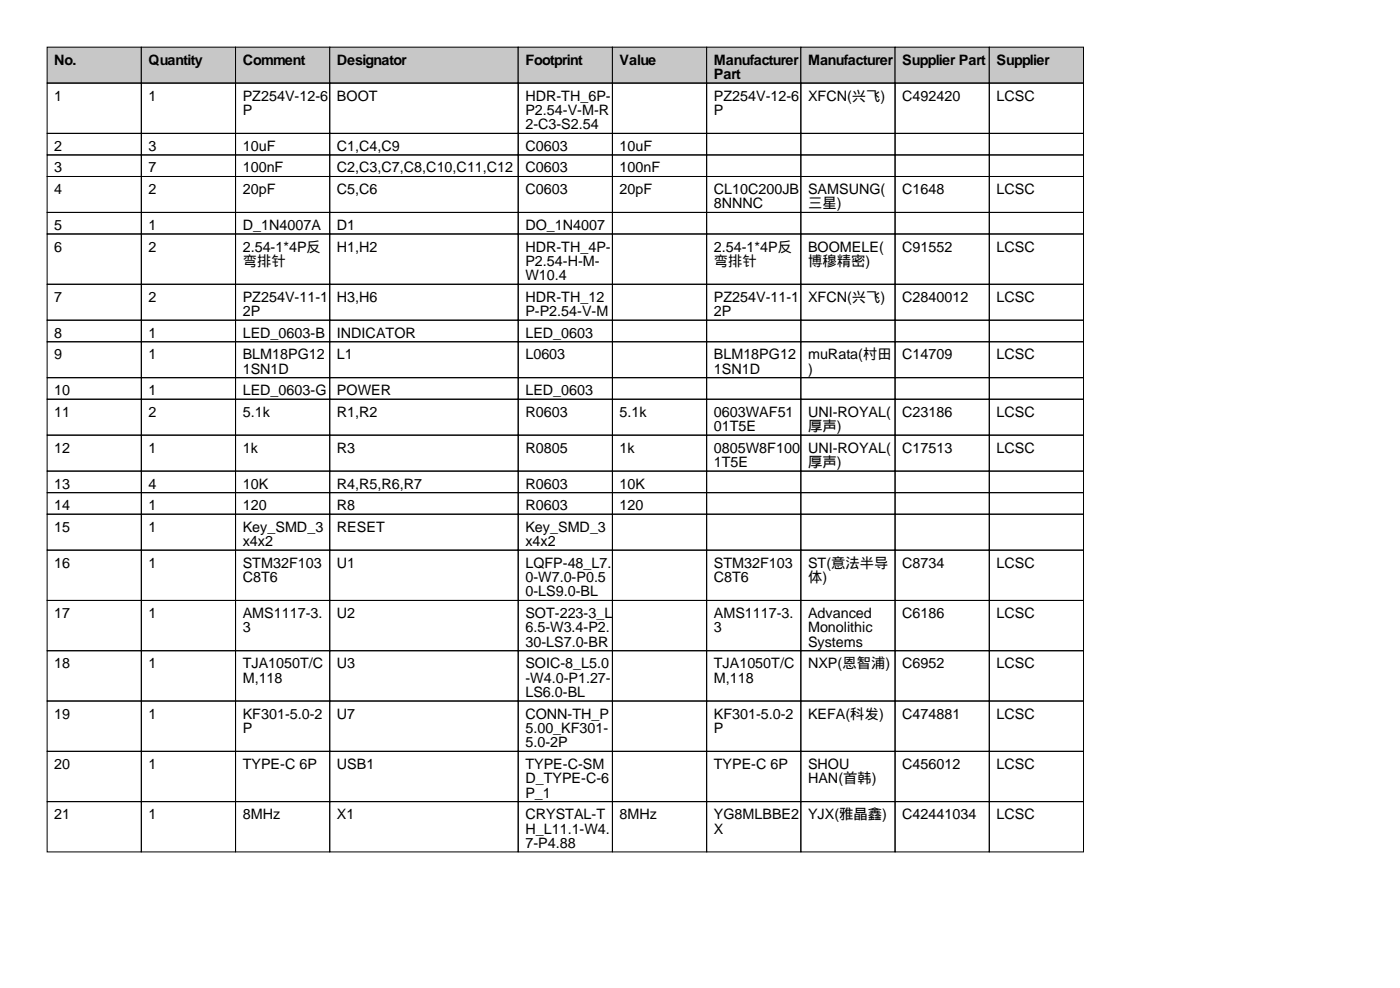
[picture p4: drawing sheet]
<svg xmlns="http://www.w3.org/2000/svg" width="297mm" height="210mm" viewBox="0 0 297 210" stroke-linecap="round" stroke-linejoin="round" font-family="sans-serif">
<defs><g id="words">
<g font-size="3">
<text x="11.5" y="13.7">No.</text>
<text x="31.5" y="13.7">Quantity</text>
<text x="51.5" y="13.7">Comment</text>
<text x="71.5" y="13.7">Designator</text>
<text x="111.5" y="13.7">Footprint</text>
<text x="131.5" y="13.7">Value</text>
<text x="151.5" y="13.7">Manufacturer</text>
<text x="151.5" y="16.8">Part</text>
<text x="171.5" y="13.7">Manufacturer</text>
<text x="191.5" y="13.7">Supplier Part</text>
<text x="211.5" y="13.7">Supplier</text>
<text x="11.5" y="21.3">1</text>
<text x="31.5" y="21.3">1</text>
<text x="51.5" y="21.3">PZ254V-12-6</text>
<text x="71.5" y="21.3">BOOT</text>
<text x="111.5" y="21.3">HDR-TH_6P-</text>
<text x="151.5" y="21.3">PZ254V-12-6</text>
<text x="171.5" y="21.3">XFCN(兴飞)</text>
<text x="191.5" y="21.3">C492420</text>
<text x="211.5" y="21.3">LCSC</text>
<text x="51.5" y="24.4">P</text>
<text x="111.5" y="24.4">P2.54-V-M-R</text>
<text x="111.5" y="27.4">2-C3-S2.54</text>
<text x="151.5" y="24.4">P</text>
<text x="11.5" y="32">2</text>
<text x="31.5" y="32">3</text>
<text x="51.5" y="32">10uF</text>
<text x="71.5" y="32">C1,C4,C9</text>
<text x="111.5" y="32">C0603</text>
<text x="131.5" y="32">10uF</text>
<text x="11.5" y="36.6">3</text>
<text x="11.5" y="41.2">4</text>
<text x="31.5" y="36.6">7</text>
<text x="31.5" y="41.2">2</text>
<text x="51.5" y="36.6">100nF</text>
<text x="51.5" y="41.2">20pF</text>
<text x="71.5" y="36.6">C2,C3,C7,C8,C10,C11,C12</text>
<text x="71.5" y="41.2">C5,C6</text>
<text x="111.5" y="36.6">C0603</text>
<text x="111.5" y="41.2">C0603</text>
<text x="131.5" y="36.6">100nF</text>
<text x="131.5" y="41.2">20pF</text>
<text x="151.5" y="41.2">CL10C200JB</text>
<text x="171.5" y="41.2">SAMSUNG(</text>
<text x="191.5" y="41.2">C1648</text>
<text x="211.5" y="41.2">LCSC</text>
<text x="151.5" y="44.2">8NNNC</text>
<text x="171.5" y="44.2">三星)</text>
<text x="11.5" y="48.8">5</text>
<text x="11.5" y="53.3">6</text>
<text x="31.5" y="48.8">1</text>
<text x="31.5" y="53.3">2</text>
<text x="51.5" y="48.8">D_1N4007A</text>
<text x="51.5" y="53.3">2.54-1*4P反</text>
<text x="71.5" y="48.8">D1</text>
<text x="71.5" y="53.3">H1,H2</text>
<text x="111.5" y="48.8">DO_1N4007</text>
<text x="111.5" y="53.3">HDR-TH_4P-</text>
<text x="151.5" y="53.3">2.54-1*4P反</text>
<text x="171.5" y="53.3">BOOMELE(</text>
<text x="191.5" y="53.3">C91552</text>
<text x="211.5" y="53.3">LCSC</text>
<text x="51.5" y="56.4">弯排针</text>
<text x="111.5" y="56.4">P2.54-H-M-</text>
<text x="111.5" y="59.4">W10.4</text>
<text x="151.5" y="56.4">弯排针</text>
<text x="171.5" y="56.4">博穆精密)</text>
<text x="11.5" y="64">7</text>
<text x="31.5" y="64">2</text>
<text x="51.5" y="64">PZ254V-11-1</text>
<text x="71.5" y="64">H3,H6</text>
<text x="111.5" y="64">HDR-TH_12</text>
<text x="151.5" y="64">PZ254V-11-1</text>
<text x="171.5" y="64">XFCN(兴飞)</text>
<text x="191.5" y="64">C2840012</text>
<text x="211.5" y="64">LCSC</text>
<text x="11.5" y="71.6">8</text>
<text x="31.5" y="71.6">1</text>
<text x="51.5" y="67.1">2P</text>
<text x="51.5" y="71.6">LED_0603-B</text>
<text x="71.5" y="71.6">INDICATOR</text>
<text x="111.5" y="67.1">P-P2.54-V-M</text>
<text x="111.5" y="71.6">LED_0603</text>
<text x="151.5" y="67.1">2P</text>
<text x="11.5" y="76.2">9</text>
<text x="31.5" y="76.2">1</text>
<text x="51.5" y="76.2">BLM18PG12</text>
<text x="71.5" y="76.2">L1</text>
<text x="111.5" y="76.2">L0603</text>
<text x="151.5" y="76.2">BLM18PG12</text>
<text x="171.5" y="76.2">muRata(村田</text>
<text x="191.5" y="76.2">C14709</text>
<text x="211.5" y="76.2">LCSC</text>
<text x="11.5" y="83.8">10</text>
<text x="31.5" y="83.8">1</text>
<text x="51.5" y="79.3">1SN1D</text>
<text x="51.5" y="83.8">LED_0603-G</text>
<text x="71.5" y="83.8">POWER</text>
<text x="111.5" y="83.8">LED_0603</text>
<text x="151.5" y="79.3">1SN1D</text>
<text x="171.5" y="79.3">)</text>
<text x="11.5" y="88.4">11</text>
<text x="31.5" y="88.4">2</text>
<text x="51.5" y="88.4">5.1k</text>
<text x="71.5" y="88.4">R1,R2</text>
<text x="111.5" y="88.4">R0603</text>
<text x="131.5" y="88.4">5.1k</text>
<text x="151.5" y="88.4">0603WAF51</text>
<text x="171.5" y="88.4">UNI-ROYAL(</text>
<text x="191.5" y="88.4">C23186</text>
<text x="211.5" y="88.4">LCSC</text>
<text x="151.5" y="91.4">01T5E</text>
<text x="171.5" y="91.4">厚声)</text>
<text x="11.5" y="96">12</text>
<text x="31.5" y="96">1</text>
<text x="51.5" y="96">1k</text>
<text x="71.5" y="96">R3</text>
<text x="111.5" y="96">R0805</text>
<text x="131.5" y="96">1k</text>
<text x="151.5" y="96">0805W8F100</text>
<text x="151.5" y="99.1">1T5E</text>
<text x="171.5" y="96">UNI-ROYAL(</text>
<text x="171.5" y="99.1">厚声)</text>
<text x="191.5" y="96">C17513</text>
<text x="211.5" y="96">LCSC</text>
<text x="11.5" y="103.6">13</text>
<text x="31.5" y="103.6">4</text>
<text x="51.5" y="103.6">10K</text>
<text x="71.5" y="103.6">R4,R5,R6,R7</text>
<text x="111.5" y="103.6">R0603</text>
<text x="131.5" y="103.6">10K</text>
<text x="11.5" y="108.2">14</text>
<text x="11.5" y="112.8">15</text>
<text x="31.5" y="108.2">1</text>
<text x="31.5" y="112.8">1</text>
<text x="51.5" y="108.2">120</text>
<text x="51.5" y="112.8">Key_SMD_3</text>
<text x="71.5" y="108.2">R8</text>
<text x="71.5" y="112.8">RESET</text>
<text x="111.5" y="108.2">R0603</text>
<text x="111.5" y="112.8">Key_SMD_3</text>
<text x="131.5" y="108.2">120</text>
<text x="51.5" y="115.8">x4x2</text>
<text x="111.5" y="115.8">x4x2</text>
<text x="11.5" y="120.4">16</text>
<text x="31.5" y="120.4">1</text>
<text x="51.5" y="120.4">STM32F103</text>
<text x="51.5" y="123.4">C8T6</text>
<text x="71.5" y="120.4">U1</text>
<text x="111.5" y="120.4">LQFP-48_L7.</text>
<text x="111.5" y="123.4">0-W7.0-P0.5</text>
<text x="151.5" y="120.4">STM32F103</text>
<text x="151.5" y="123.4">C8T6</text>
<text x="171.5" y="120.4">ST(意法半导</text>
<text x="171.5" y="123.4">体)</text>
<text x="191.5" y="120.4">C8734</text>
<text x="211.5" y="120.4">LCSC</text>
<text x="11.5" y="131.1">17</text>
<text x="31.5" y="131.1">1</text>
<text x="51.5" y="131.1">AMS1117-3.</text>
<text x="71.5" y="131.1">U2</text>
<text x="111.5" y="126.5">0-LS9.0-BL</text>
<text x="111.5" y="131.1">SOT-223-3_L</text>
<text x="151.5" y="131.1">AMS1117-3.</text>
<text x="171.5" y="131.1">Advanced</text>
<text x="191.5" y="131.1">C6186</text>
<text x="211.5" y="131.1">LCSC</text>
<text x="51.5" y="134.1">3</text>
<text x="111.5" y="134.1">6.5-W3.4-P2.</text>
<text x="111.5" y="137.2">30-LS7.0-BR</text>
<text x="151.5" y="134.1">3</text>
<text x="171.5" y="134.1">Monolithic</text>
<text x="171.5" y="137.2">Systems</text>
<text x="11.5" y="141.7">18</text>
<text x="31.5" y="141.7">1</text>
<text x="51.5" y="141.7">TJA1050T/C</text>
<text x="71.5" y="141.7">U3</text>
<text x="111.5" y="141.7">SOIC-8_L5.0</text>
<text x="151.5" y="141.7">TJA1050T/C</text>
<text x="171.5" y="141.7">NXP(恩智浦)</text>
<text x="191.5" y="141.7">C6952</text>
<text x="211.5" y="141.7">LCSC</text>
<text x="51.5" y="144.8">M,118</text>
<text x="111.5" y="144.8">-W4.0-P1.27-</text>
<text x="111.5" y="147.8">LS6.0-BL</text>
<text x="151.5" y="144.8">M,118</text>
<text x="11.5" y="152.4">19</text>
<text x="31.5" y="152.4">1</text>
<text x="51.5" y="152.4">KF301-5.0-2</text>
<text x="51.5" y="155.5">P</text>
<text x="71.5" y="152.4">U7</text>
<text x="111.5" y="152.4">CONN-TH_P</text>
<text x="111.5" y="155.5">5.00_KF301-</text>
<text x="151.5" y="152.4">KF301-5.0-2</text>
<text x="151.5" y="155.5">P</text>
<text x="171.5" y="152.4">KEFA(科发)</text>
<text x="191.5" y="152.4">C474881</text>
<text x="211.5" y="152.4">LCSC</text>
<text x="111.5" y="158.5">5.0-2P</text>
<text x="11.5" y="163.1">20</text>
<text x="31.5" y="163.1">1</text>
<text x="51.5" y="163.1">TYPE-C 6P</text>
<text x="71.5" y="163.1">USB1</text>
<text x="111.5" y="163.1">TYPE-C-SM</text>
<text x="111.5" y="166.1">D_TYPE-C-6</text>
<text x="151.5" y="163.1">TYPE-C 6P</text>
<text x="171.5" y="163.1">SHOU</text>
<text x="171.5" y="166.1">HAN(首韩)</text>
<text x="191.5" y="163.1">C456012</text>
<text x="211.5" y="163.1">LCSC</text>
<text x="11.5" y="173.7">21</text>
<text x="31.5" y="173.7">1</text>
<text x="51.5" y="173.7">8MHz</text>
<text x="71.5" y="173.7">X1</text>
<text x="111.5" y="169.2">P_1</text>
<text x="111.5" y="173.7">CRYSTAL-T</text>
<text x="131.5" y="173.7">8MHz</text>
<text x="151.5" y="173.7">YG8MLBBE2</text>
<text x="171.5" y="173.7">YJX(雅晶鑫)</text>
<text x="191.5" y="173.7">C42441034</text>
<text x="211.5" y="173.7">LCSC</text>
<text x="111.5" y="176.8">H_L11.1-W4.</text>
<text x="111.5" y="179.8">7-P4.88</text>
<text x="151.5" y="176.8">X</text>
</g>
</g></defs>
<g fill="#c7c7c7" stroke="#000" stroke-width=".21">
<path d="M10 10h20v7.6h-20z"/>
<path d="M30 10h20v7.6h-20z"/>
<path d="M50 10h20v7.6h-20z"/>
<path d="M70 10h40v7.6h-40z"/>
<path d="M110 10h20v7.6h-20z"/>
<path d="M130 10h20v7.6h-20z"/>
<path d="M150 10h20v7.6h-20z"/>
<path d="M170 10h20v7.6h-20z"/>
<path d="M190 10h20v7.6h-20z"/>
<path d="M210 10h20v7.6h-20z"/>
</g>
<g fill="none" stroke="#000" stroke-width=".21">
<path d="M10 17.6h20v10.7h-20zM30 17.6h20v10.7h-20zM50 17.6h20v10.7h-20zM70 17.6h40v10.7h-40zM110 17.6h20v10.7h-20zM130 17.6h20v10.7h-20zM150 17.6h20v10.7h-20zM170 17.6h20v10.7h-20zM190 17.6h20v10.7h-20zM210 17.6h20v10.7h-20zM10 28.3h20v4.6h-20zM10 32.9h20v4.5h-20z"/>
<path d="M10 37.4h20v7.7h-20zM30 28.3h20v4.6h-20zM30 32.9h20v4.5h-20zM30 37.4h20v7.7h-20zM50 28.3h20v4.6h-20zM50 32.9h20v4.5h-20zM50 37.4h20v7.7h-20zM70 28.3h40v4.6h-40zM70 32.9h40v4.5h-40zM70 37.4h40v7.7h-40zM110 28.3h20v4.6h-20zM110 32.9h20v4.5h-20z"/>
<path d="M110 37.4h20v7.7h-20zM130 28.3h20v4.6h-20zM130 32.9h20v4.5h-20zM130 37.4h20v7.7h-20zM150 28.3h20v4.6h-20zM150 32.9h20v4.5h-20zM150 37.4h20v7.7h-20zM170 28.3h20v4.6h-20zM170 32.9h20v4.5h-20zM170 37.4h20v7.7h-20zM190 28.3h20v4.6h-20zM190 32.9h20v4.5h-20z"/>
<path d="M190 37.4h20v7.7h-20zM210 28.3h20v4.6h-20zM210 32.9h20v4.5h-20zM210 37.4h20v7.7h-20zM10 45.1h20v4.5h-20zM10 49.6h20v10.7h-20zM30 45.1h20v4.5h-20zM30 49.6h20v10.7h-20zM50 45.1h20v4.5h-20zM50 49.6h20v10.7h-20zM70 45.1h40v4.5h-40zM70 49.6h40v10.7h-40z"/>
<path d="M110 45.1h20v4.5h-20zM110 49.6h20v10.7h-20zM130 45.1h20v4.5h-20zM130 49.6h20v10.7h-20zM150 45.1h20v4.5h-20zM150 49.6h20v10.7h-20zM170 45.1h20v4.5h-20zM170 49.6h20v10.7h-20zM190 45.1h20v4.5h-20zM190 49.6h20v10.7h-20zM210 45.1h20v4.5h-20zM210 49.6h20v10.7h-20z"/>
<path d="M10 60.3h20v7.6h-20zM10 67.9h20v4.6h-20zM10 72.5h20v7.6h-20zM30 60.3h20v7.6h-20zM30 67.9h20v4.6h-20zM30 72.5h20v7.6h-20zM50 60.3h20v7.6h-20zM50 67.9h20v4.6h-20zM50 72.5h20v7.6h-20zM70 60.3h40v7.6h-40zM70 67.9h40v4.6h-40zM70 72.5h40v7.6h-40z"/>
<path d="M110 60.3h20v7.6h-20zM110 67.9h20v4.6h-20zM110 72.5h20v7.6h-20zM130 60.3h20v7.6h-20zM130 67.9h20v4.6h-20zM130 72.5h20v7.6h-20zM150 60.3h20v7.6h-20zM150 67.9h20v4.6h-20zM150 72.5h20v7.6h-20zM170 60.3h20v7.6h-20zM170 67.9h20v4.6h-20zM170 72.5h20v7.6h-20z"/>
<path d="M190 60.3h20v7.6h-20zM190 67.9h20v4.6h-20zM190 72.5h20v7.6h-20zM210 60.3h20v7.6h-20zM210 67.9h20v4.6h-20zM210 72.5h20v7.6h-20zM10 80.1h20v4.6h-20zM10 84.7h20v7.6h-20zM10 92.3h20v7.6h-20zM10 99.9h20v4.6h-20zM30 80.1h20v4.6h-20zM30 84.7h20v7.6h-20z"/>
<path d="M30 92.3h20v7.6h-20zM30 99.9h20v4.6h-20zM50 80.1h20v4.6h-20zM50 84.7h20v7.6h-20zM50 92.3h20v7.6h-20zM50 99.9h20v4.6h-20zM70 80.1h40v4.6h-40zM70 84.7h40v7.6h-40zM70 92.3h40v7.6h-40zM70 99.9h40v4.6h-40zM110 80.1h20v4.6h-20zM110 84.7h20v7.6h-20z"/>
<path d="M110 92.3h20v7.6h-20zM110 99.9h20v4.6h-20zM130 80.1h20v4.6h-20zM130 84.7h20v7.6h-20zM130 92.3h20v7.6h-20zM130 99.9h20v4.6h-20zM150 80.1h20v4.6h-20zM150 84.7h20v7.6h-20zM150 92.3h20v7.6h-20zM150 99.9h20v4.6h-20zM170 80.1h20v4.6h-20zM170 84.7h20v7.6h-20z"/>
<path d="M170 92.3h20v7.6h-20zM170 99.9h20v4.6h-20zM190 80.1h20v4.6h-20zM190 84.7h20v7.6h-20zM190 92.3h20v7.6h-20zM190 99.9h20v4.6h-20zM210 80.1h20v4.6h-20zM210 84.7h20v7.6h-20zM210 92.3h20v7.6h-20zM210 99.9h20v4.6h-20zM10 104.5h20v4.6h-20zM10 109.1h20v7.6h-20z"/>
<path d="M10 116.7h20v10.6h-20zM30 104.5h20v4.6h-20zM30 109.1h20v7.6h-20zM30 116.7h20v10.6h-20zM50 104.5h20v4.6h-20zM50 109.1h20v7.6h-20zM50 116.7h20v10.6h-20zM70 104.5h40v4.6h-40zM70 109.1h40v7.6h-40zM70 116.7h40v10.6h-40zM110 104.5h20v4.6h-20zM110 109.1h20v7.6h-20z"/>
<path d="M110 116.7h20v10.6h-20zM130 104.5h20v4.6h-20zM130 109.1h20v7.6h-20zM130 116.7h20v10.6h-20zM150 104.5h20v4.6h-20zM150 109.1h20v7.6h-20zM150 116.7h20v10.6h-20zM170 104.5h20v4.6h-20zM170 109.1h20v7.6h-20zM170 116.7h20v10.6h-20zM190 104.5h20v4.6h-20zM190 109.1h20v7.6h-20z"/>
<path d="M190 116.7h20v10.6h-20zM210 104.5h20v4.6h-20zM210 109.1h20v7.6h-20zM210 116.7h20v10.6h-20zM10 127.3h20v10.7h-20zM10 138h20v10.7h-20zM30 127.3h20v10.7h-20zM30 138h20v10.7h-20zM50 127.3h20v10.7h-20zM50 138h20v10.7h-20zM70 127.3h40v10.7h-40zM70 138h40v10.7h-40z"/>
<path d="M110 127.3h20v10.7h-20zM110 138h20v10.7h-20zM130 127.3h20v10.7h-20zM130 138h20v10.7h-20zM150 127.3h20v10.7h-20zM150 138h20v10.7h-20zM170 127.3h20v10.7h-20zM170 138h20v10.7h-20zM190 127.3h20v10.7h-20zM190 138h20v10.7h-20zM210 127.3h20v10.7h-20zM210 138h20v10.7h-20z"/>
<path d="M10 148.7h20v10.7h-20zM10 159.4h20v10.6h-20zM30 148.7h20v10.7h-20zM30 159.4h20v10.6h-20zM50 148.7h20v10.7h-20zM50 159.4h20v10.6h-20zM70 148.7h40v10.7h-40zM70 159.4h40v10.6h-40zM110 148.7h20v10.7h-20zM110 159.4h20v10.6h-20zM130 148.7h20v10.7h-20zM130 159.4h20v10.6h-20z"/>
<path d="M150 148.7h20v10.7h-20zM150 159.4h20v10.6h-20zM170 148.7h20v10.7h-20zM170 159.4h20v10.6h-20zM190 148.7h20v10.7h-20zM190 159.4h20v10.6h-20zM210 148.7h20v10.7h-20zM210 159.4h20v10.6h-20zM10 170h20v10.7h-20zM30 170h20v10.7h-20zM50 170h20v10.7h-20zM70 170h40v10.7h-40z"/>
<path d="M110 170h20v10.7h-20zM130 170h20v10.7h-20zM150 170h20v10.7h-20zM170 170h20v10.7h-20zM190 170h20v10.7h-20zM210 170h20v10.7h-20z"/>
</g>
<use href="#words"/>
</svg>
